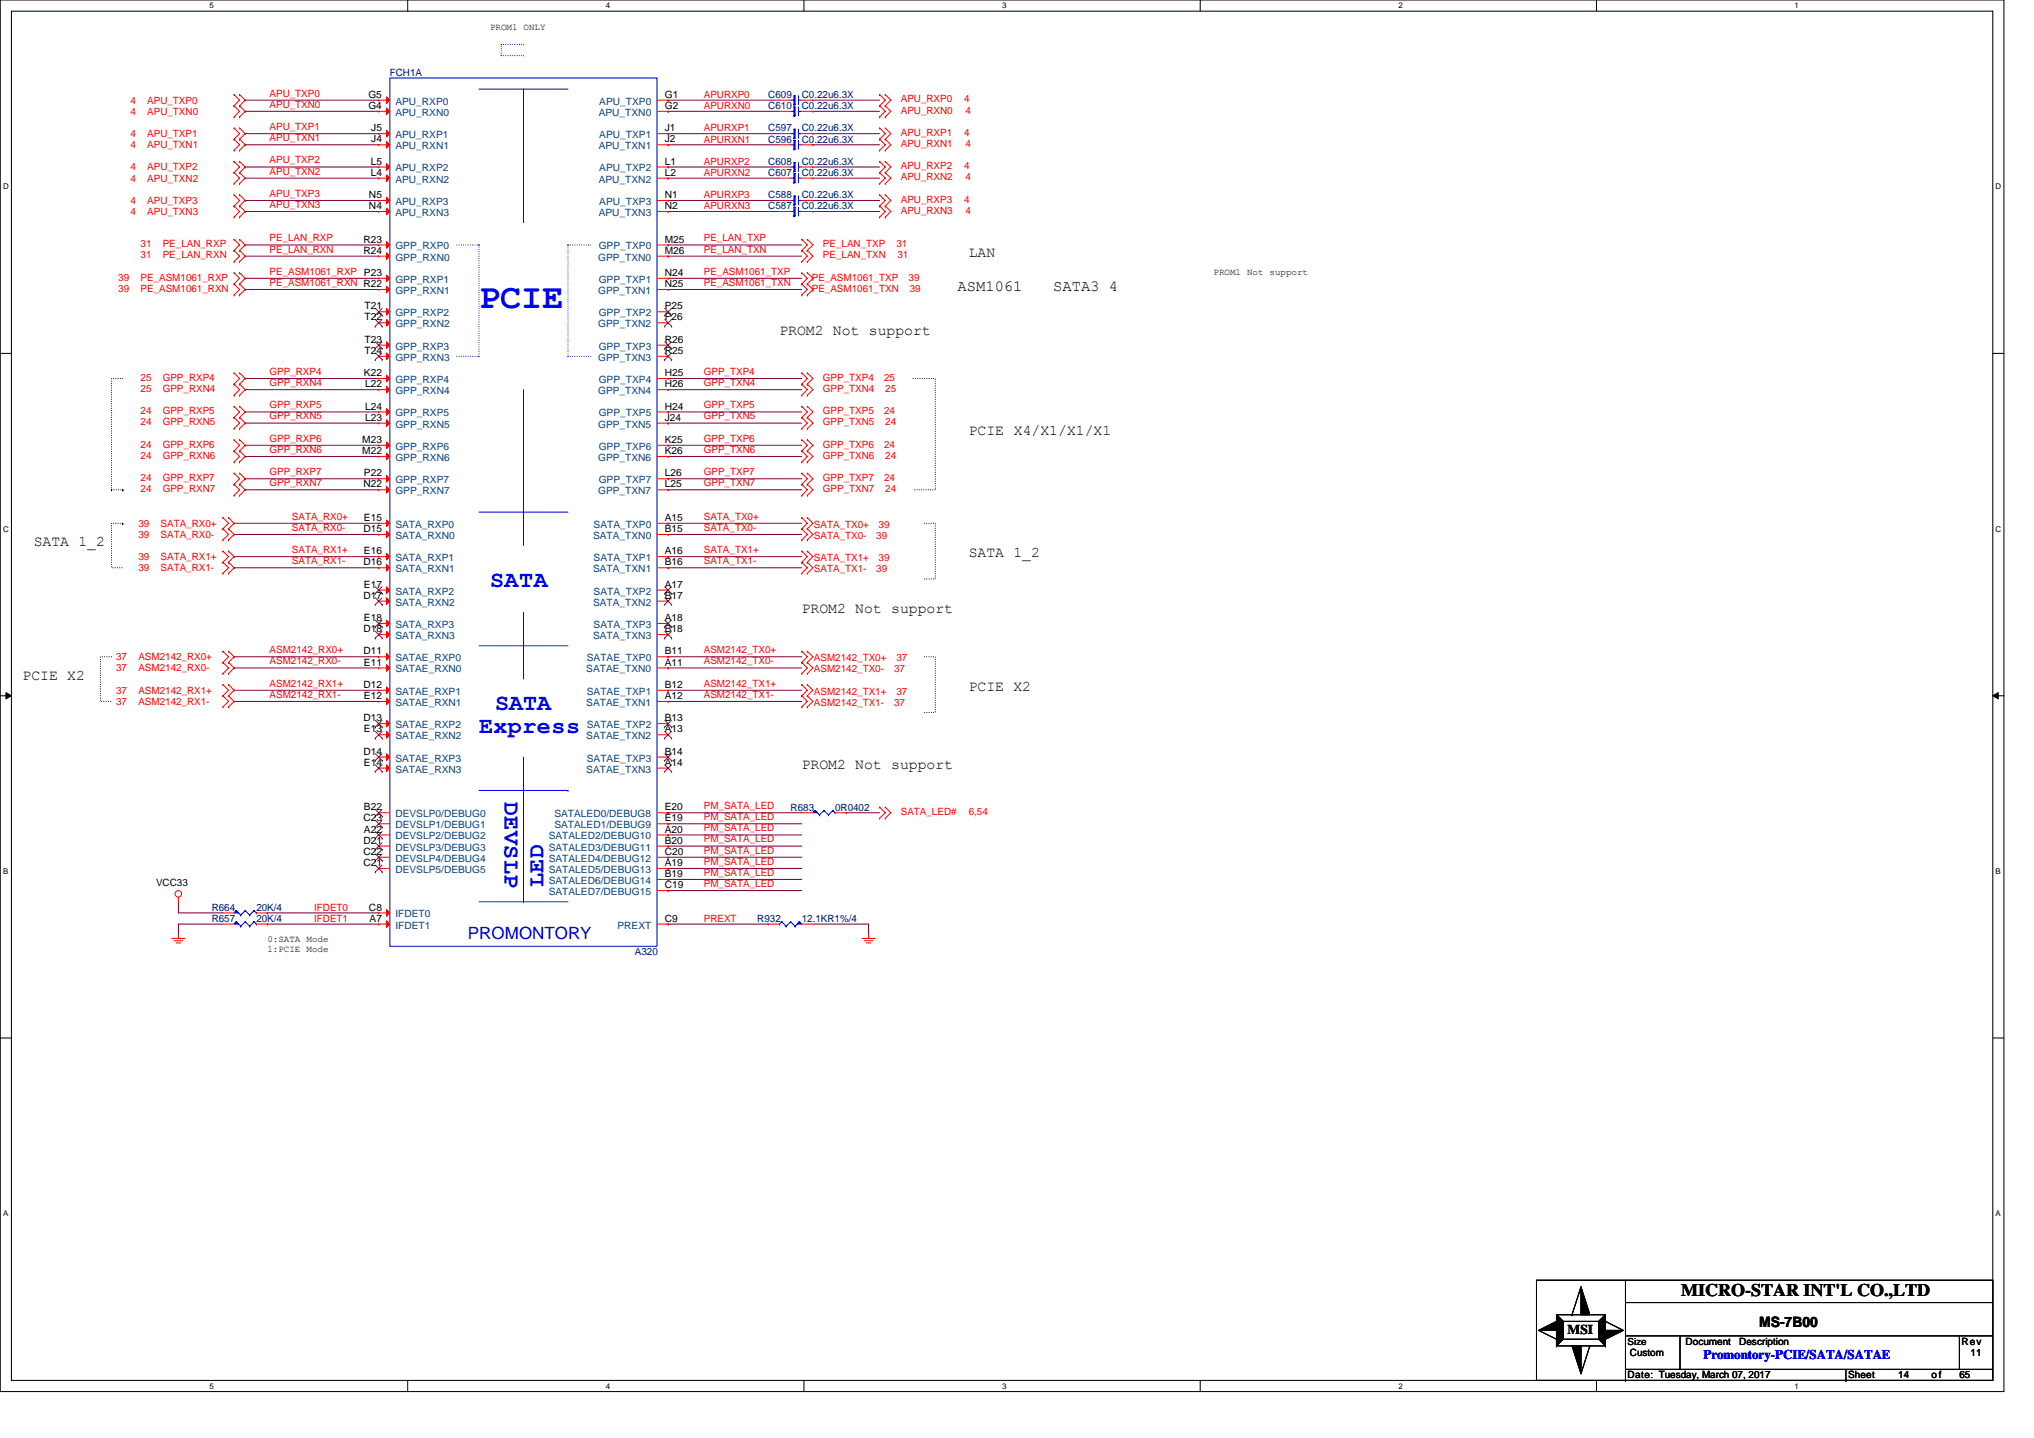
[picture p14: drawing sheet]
<svg xmlns="http://www.w3.org/2000/svg" width="297mm" height="210mm" viewBox="0 0 297 210" stroke-linecap="round" stroke-linejoin="round" font-family="sans-serif">
<defs><g id="words">
<text font-size="5.1" fill="#00f" x="70" y="45">PCIE</text>
<g font-size="3.4" fill="#00f">
<text x="71.6" y="85.7">SATA</text>
<text x="70" y="107">Express</text>
<text x="72.3" y="103.6">SATA</text>
<text x="73.7" y="117.1" transform="rotate(90 73.7 117.1)">DEVSLP</text>
<text x="79.4" y="129.6" transform="rotate(-90 79.4 129.6)">LED</text>
</g>
<text font-size="2.6" x="245.5" y="189.3">MICRO-STAR INT'L CO.,LTD</text>
<text font-size="2.5" fill="#00f" x="68.3" y="137.2">PROMONTORY</text>
<g font-size="2.3">
<text x="139.8" y="42.4">ASM1061</text>
<text x="153.8" y="42.4">SATA3 4</text>
</g>
<g font-size="2.2">
<text x="141.5" y="37.5">LAN</text>
<text x="113.8" y="48.9">PROM2 Not support</text>
<text x="141.5" y="63.5">PCIE X4/X1/X1/X1</text>
<text x="4.9" y="79.8">SATA 1_2</text>
<text x="141.5" y="81.4">SATA 1_2</text>
<text x="117.1" y="89.5">PROM2 Not support</text>
<text x="3.3" y="99.2">PCIE X2</text>
<text x="141.5" y="100.9">PCIE X2</text>
<text x="117.1" y="112.3">PROM2 Not support</text>
</g>
<text font-size="2.1" x="256.9" y="193.8">MS-7B00</text>
<text font-size="2" x="228.9" y="194.8">MSI</text>
<text font-size="1.9" fill="#00f" x="248.8" y="198.5">Promontory-PCIE/SATA/SATAE</text>
<g font-size="1.5" fill="#000080">
<text x="56.9" y="11.1">FCH1A</text>
<text x="112.2" y="14.3">C609</text>
<text x="112.2" y="15.9">C610</text>
<text x="117.1" y="14.3">C0.22u6.3X</text>
<text x="117.1" y="15.9">C0.22u6.3X</text>
<text x="112.2" y="19.2">C597</text>
<text x="112.2" y="20.8">C596</text>
<text x="117.1" y="19.2">C0.22u6.3X</text>
<text x="117.1" y="20.8">C0.22u6.3X</text>
<text x="112.2" y="25.7">C607</text>
<text x="112.2" y="24.1">C608</text>
<text x="112.2" y="29">C588</text>
<text x="117.1" y="25.7">C0.22u6.3X</text>
<text x="117.1" y="24.1">C0.22u6.3X</text>
<text x="117.1" y="29">C0.22u6.3X</text>
<text x="112.2" y="30.6">C587</text>
<text x="117.1" y="30.6">C0.22u6.3X</text>
<text x="115.5" y="118.4">R683</text>
<text x="122" y="118.4">0R0402</text>
<text x="30.9" y="133">R664</text>
<text x="30.9" y="134.6">R657</text>
<text x="37.4" y="133">20K/4</text>
<text x="37.4" y="134.6">20K/4</text>
<text x="110.6" y="134.6">R932</text>
<text x="117.1" y="134.6">12.1KR1%/4</text>
<text x="92.7" y="139.5">A320</text>
</g>
<g font-size="1.5" fill="#f00">
<text x="19.1" y="15.1">4</text>
<text x="19.1" y="16.8">4</text>
<text x="21.5" y="15.1">APU_TXP0</text>
<text x="21.5" y="16.8">APU_TXN0</text>
<text x="39.4" y="15.7">APU_TXN0</text>
<text x="39.4" y="14.1">APU_TXP0</text>
<text x="102.8" y="15.9">APURXN0</text>
<text x="102.8" y="14.3">APURXP0</text>
<text x="131.5" y="16.6">APU_RXN0</text>
<text x="131.5" y="15">APU_RXP0</text>
<text x="140.8" y="15">4</text>
<text x="141" y="16.6">4</text>
<text x="19.1" y="21.6">4</text>
<text x="19.1" y="20">4</text>
<text x="21.5" y="21.6">APU_TXN1</text>
<text x="21.5" y="20">APU_TXP1</text>
<text x="39.4" y="23.9">APU_TXP2</text>
<text x="39.4" y="19">APU_TXP1</text>
<text x="39.4" y="20.6">APU_TXN1</text>
<text x="102.8" y="19.2">APURXP1</text>
<text x="102.8" y="20.8">APURXN1</text>
<text x="131.5" y="19.9">APU_RXP1</text>
<text x="131.5" y="21.5">APU_RXN1</text>
<text x="140.8" y="19.9">4</text>
<text x="141" y="21.5">4</text>
<text x="19.1" y="24.9">4</text>
<text x="19.1" y="26.5">4</text>
<text x="19.1" y="29.8">4</text>
<text x="21.5" y="24.9">APU_TXP2</text>
<text x="21.5" y="26.5">APU_TXN2</text>
<text x="21.5" y="29.8">APU_TXP3</text>
<text x="39.4" y="25.5">APU_TXN2</text>
<text x="39.4" y="28.7">APU_TXP3</text>
<text x="102.8" y="24.1">APURXP2</text>
<text x="102.8" y="25.7">APURXN2</text>
<text x="102.8" y="29">APURXP3</text>
<text x="131.5" y="26.4">APU_RXN2</text>
<text x="131.5" y="24.7">APU_RXP2</text>
<text x="131.5" y="29.6">APU_RXP3</text>
<text x="140.8" y="24.7">4</text>
<text x="140.8" y="29.6">4</text>
<text x="141" y="26.4">4</text>
<text x="19.1" y="31.4">4</text>
<text x="21.5" y="31.4">APU_TXN3</text>
<text x="39.4" y="30.4">APU_TXN3</text>
<text x="39.4" y="35.2">PE_LAN_RXP</text>
<text x="102.8" y="30.6">APURXN3</text>
<text x="102.8" y="35.2">PE_LAN_TXP</text>
<text x="131.5" y="31.2">APU_RXN3</text>
<text x="141" y="31.2">4</text>
<text x="17.3" y="41">39</text>
<text x="20.5" y="41">PE_ASM1061_RXP</text>
<text x="20.5" y="36.1">31</text>
<text x="20.5" y="37.7">31</text>
<text x="23.8" y="36.1">PE_LAN_RXP</text>
<text x="23.8" y="37.7">PE_LAN_RXN</text>
<text x="39.4" y="36.9">PE_LAN_RXN</text>
<text x="39.4" y="40.1">PE_ASM1061_RXP P23</text>
<text x="39.4" y="41.7">PE_ASM1061_RXN R22</text>
<text x="102.8" y="36.9">PE_LAN_TXN</text>
<text x="102.8" y="41.7">PE_ASM1061_TXN</text>
<text x="102.8" y="40.1">PE_ASM1061_TXP</text>
<text x="118.6" y="41">PE_ASM1061_TXP</text>
<text x="120.2" y="37.7">PE_LAN_TXN</text>
<text x="120.2" y="36.1">PE_LAN_TXP</text>
<text x="130.9" y="36.1">31</text>
<text x="131.1" y="37.7">31</text>
<text x="132.7" y="41">39</text>
<text x="17.3" y="42.6">39</text>
<text x="20.5" y="42.6">PE_ASM1061_RXN</text>
<text x="118.6" y="42.6">PE_ASM1061_TXN</text>
<text x="132.9" y="42.6">39</text>
<text x="20.5" y="57.2">25</text>
<text x="20.5" y="55.6">25</text>
<text x="23.8" y="57.2">GPP_RXN4</text>
<text x="23.8" y="55.6">GPP_RXP4</text>
<text x="39.4" y="59.6">GPP_RXP5</text>
<text x="39.4" y="54.7">GPP_RXP4</text>
<text x="39.4" y="56.4">GPP_RXN4</text>
<text x="102.8" y="56.4">GPP_TXN4</text>
<text x="102.8" y="54.7">GPP_TXP4</text>
<text x="102.8" y="59.6">GPP_TXP5</text>
<text x="120.2" y="55.6">GPP_TXP4</text>
<text x="120.2" y="57.2">GPP_TXN4</text>
<text x="129.1" y="55.6">25</text>
<text x="129.3" y="57.2">25</text>
<text x="20.5" y="62.1">24</text>
<text x="20.5" y="60.5">24</text>
<text x="20.5" y="65.4">24</text>
<text x="23.8" y="62.1">GPP_RXN5</text>
<text x="23.8" y="60.5">GPP_RXP5</text>
<text x="23.8" y="65.4">GPP_RXP6</text>
<text x="39.4" y="61.3">GPP_RXN5</text>
<text x="39.4" y="64.5">GPP_RXP6</text>
<text x="102.8" y="61.3">GPP_TXN5</text>
<text x="102.8" y="64.5">GPP_TXP6</text>
<text x="120.2" y="60.5">GPP_TXP5</text>
<text x="120.2" y="62.1">GPP_TXN5</text>
<text x="120.2" y="65.4">GPP_TXP6</text>
<text x="129.1" y="60.5">24</text>
<text x="129.1" y="65.4">24</text>
<text x="129.3" y="62.1">24</text>
<text x="20.5" y="71.9">24</text>
<text x="20.5" y="70.3">24</text>
<text x="20.5" y="67">24</text>
<text x="23.8" y="71.9">GPP_RXN7</text>
<text x="23.8" y="70.3">GPP_RXP7</text>
<text x="23.8" y="67">GPP_RXN6</text>
<text x="39.4" y="71">GPP_RXN7</text>
<text x="39.4" y="69.4">GPP_RXP7</text>
<text x="39.4" y="66.1">GPP_RXN6</text>
<text x="102.8" y="66.1">GPP_TXN6</text>
<text x="102.8" y="71">GPP_TXN7</text>
<text x="102.8" y="69.4">GPP_TXP7</text>
<text x="120.2" y="67">GPP_TXN6</text>
<text x="120.2" y="70.3">GPP_TXP7</text>
<text x="120.2" y="71.9">GPP_TXN7</text>
<text x="129.1" y="70.3">24</text>
<text x="129.3" y="67">24</text>
<text x="129.3" y="71.9">24</text>
<text x="20.2" y="76.9">39</text>
<text x="23.4" y="76.9">SATA_RX0+</text>
<text x="42.6" y="75.9">SATA_RX0+</text>
<text x="42.6" y="77.5">SATA_RX0-</text>
<text x="102.8" y="75.9">SATA_TX0+</text>
<text x="102.8" y="77.5">SATA_TX0-</text>
<text x="118.9" y="77.1">SATA_TX0+</text>
<text x="128.3" y="77.1">39</text>
<text x="20.2" y="78.5">39</text>
<text x="20.2" y="81.8">39</text>
<text x="20.2" y="83.4">39</text>
<text x="23.4" y="78.5">SATA_RX0-</text>
<text x="23.4" y="81.8">SATA_RX1+</text>
<text x="23.4" y="83.4">SATA_RX1-</text>
<text x="42.6" y="80.8">SATA_RX1+</text>
<text x="42.6" y="82.4">SATA_RX1-</text>
<text x="102.8" y="80.8">SATA_TX1+</text>
<text x="102.8" y="82.4">SATA_TX1-</text>
<text x="118.9" y="78.7">SATA_TX0-</text>
<text x="118.9" y="81.9">SATA_TX1+</text>
<text x="118.9" y="83.6">SATA_TX1-</text>
<text x="128" y="78.7">39</text>
<text x="128" y="83.6">39</text>
<text x="128.3" y="81.9">39</text>
<text x="39.4" y="95.4">ASM2142_RX0+</text>
<text x="102.8" y="95.4">ASM2142_TX0+</text>
<text x="17" y="98">37</text>
<text x="17" y="96.4">37</text>
<text x="17" y="101.3">37</text>
<text x="20.2" y="98">ASM2142_RX0-</text>
<text x="20.2" y="96.4">ASM2142_RX0+</text>
<text x="20.2" y="101.3">ASM2142_RX1+</text>
<text x="39.4" y="97">ASM2142_RX0-</text>
<text x="39.4" y="100.3">ASM2142_RX1+</text>
<text x="39.4" y="101.9">ASM2142_RX1-</text>
<text x="102.8" y="97">ASM2142_TX0-</text>
<text x="102.8" y="101.9">ASM2142_TX1-</text>
<text x="102.8" y="100.3">ASM2142_TX1+</text>
<text x="118.9" y="96.6">ASM2142_TX0+</text>
<text x="118.9" y="98.2">ASM2142_TX0-</text>
<text x="118.9" y="101.5">ASM2142_TX1+</text>
<text x="130.6" y="98.2">37</text>
<text x="130.9" y="96.6">37</text>
<text x="130.9" y="101.5">37</text>
<text x="17" y="102.9">37</text>
<text x="20.2" y="102.9">ASM2142_RX1-</text>
<text x="118.9" y="103.1">ASM2142_TX1-</text>
<text x="130.6" y="103.1">37</text>
<text x="102.8" y="118.2">PM_SATA_LED</text>
<text x="102.8" y="119.8">PM_SATA_LED</text>
<text x="131.5" y="119">SATA_LED#</text>
<text x="141.5" y="119">6,54</text>
<text x="102.8" y="121.4">PM_SATA_LED</text>
<text x="102.8" y="123">PM_SATA_LED</text>
<text x="102.8" y="124.7">PM_SATA_LED</text>
<text x="102.8" y="126.3">PM_SATA_LED</text>
<text x="102.8" y="127.9">PM_SATA_LED</text>
<text x="102.8" y="129.5">PM_SATA_LED</text>
<text x="45.9" y="133">IFDET0</text>
<text x="45.9" y="134.6">IFDET1</text>
<text x="102.8" y="134.6">PREXT</text>
</g>
<g font-size="1.5">
<text x="53.8" y="14.3">G5</text>
<text x="53.8" y="15.9">G4</text>
<text x="97.1" y="14.3">G1</text>
<text x="97.1" y="15.9">G2</text>
<text x="54.2" y="19.2">J5</text>
<text x="54.2" y="20.8">J4</text>
<text x="97.1" y="19.2">J1</text>
<text x="97.1" y="20.8">J2</text>
<text x="53.9" y="28.9">N5</text>
<text x="54.1" y="24">L5</text>
<text x="54.1" y="25.7">L4</text>
<text x="97.1" y="24">L1</text>
<text x="97.1" y="28.9">N1</text>
<text x="97.1" y="25.7">L2</text>
<text x="53.1" y="35.4">R23</text>
<text x="53.9" y="30.5">N4</text>
<text x="97.1" y="30.5">N2</text>
<text x="97.1" y="35.4">M25</text>
<text x="53.1" y="37.1">R24</text>
<text x="97.1" y="37.1">M26</text>
<text x="97.1" y="41.9">N25</text>
<text x="97.1" y="40.3">N24</text>
<text x="53.2" y="45.2">T21</text>
<text x="53.2" y="46.8">T22</text>
<text x="97.1" y="46.8">P26</text>
<text x="97.1" y="45.2">P25</text>
<text x="53.2" y="50.1">T23</text>
<text x="53.2" y="51.7">T24</text>
<text x="97.1" y="51.7">R25</text>
<text x="97.1" y="50.1">R26</text>
<text x="53.1" y="54.9">K22</text>
<text x="53.3" y="56.6">L22</text>
<text x="53.3" y="59.8">L24</text>
<text x="97.1" y="56.6">H26</text>
<text x="97.1" y="54.9">H25</text>
<text x="97.1" y="59.8">H24</text>
<text x="52.9" y="64.7">M23</text>
<text x="53.3" y="61.4">L23</text>
<text x="97.1" y="61.4">J24</text>
<text x="97.1" y="64.7">K25</text>
<text x="52.9" y="66.3">M22</text>
<text x="53.1" y="71.2">N22</text>
<text x="53.1" y="69.6">P22</text>
<text x="97.1" y="66.3">K26</text>
<text x="97.1" y="71.2">L25</text>
<text x="97.1" y="69.6">L26</text>
<text x="53.1" y="77.7">D15</text>
<text x="53.1" y="76.1">E15</text>
<text x="97.1" y="76.1">A15</text>
<text x="97.1" y="77.7">B15</text>
<text x="53.1" y="82.6">D16</text>
<text x="53.1" y="80.9">E16</text>
<text x="97.1" y="80.9">A16</text>
<text x="97.1" y="82.6">B16</text>
<text x="53.1" y="87.4">D17</text>
<text x="53.1" y="85.8">E17</text>
<text x="97.1" y="85.8">A17</text>
<text x="97.1" y="87.4">B17</text>
<text x="53.1" y="92.3">D18</text>
<text x="53.1" y="95.6">D11</text>
<text x="53.1" y="90.7">E18</text>
<text x="97.1" y="95.6">B11</text>
<text x="97.1" y="90.7">A18</text>
<text x="97.1" y="92.3">B18</text>
<text x="53.1" y="100.5">D12</text>
<text x="53.1" y="97.2">E11</text>
<text x="97.1" y="100.5">B12</text>
<text x="97.1" y="97.2">A11</text>
<text x="53.1" y="105.3">D13</text>
<text x="53.1" y="102.1">E12</text>
<text x="53.1" y="107">E13</text>
<text x="97.1" y="105.3">B13</text>
<text x="97.1" y="102.1">A12</text>
<text x="97.1" y="107">A13</text>
<text x="53.1" y="110.2">D14</text>
<text x="53.1" y="111.8">E14</text>
<text x="97.1" y="110.2">B14</text>
<text x="97.1" y="111.8">A14</text>
<text x="53.1" y="120">C23</text>
<text x="53.1" y="118.3">B22</text>
<text x="97.1" y="118.3">E20</text>
<text x="97.1" y="120">E19</text>
<text x="53.1" y="123.2">D21</text>
<text x="53.1" y="124.8">C22</text>
<text x="53.1" y="121.6">A22</text>
<text x="97.1" y="121.6">A20</text>
<text x="97.1" y="123.2">B20</text>
<text x="97.1" y="124.8">C20</text>
<text x="22.8" y="129.4">VCC33</text>
<text x="53.1" y="126.5">C21</text>
<text x="97.1" y="126.5">A19</text>
<text x="97.1" y="128.1">B19</text>
<text x="97.1" y="129.7">C19</text>
<text x="53.9" y="133">C8</text>
<text x="54" y="134.6">A7</text>
<text x="97.1" y="134.6">C9</text>
<text x="246.2" y="196.4">Document</text>
<text x="254" y="196.4">Description</text>
<text x="286.5" y="196.4">Rev</text>
<text x="237.7" y="201.3">Date: Tuesday, March 07, 2017</text>
<text x="238" y="198">Custom</text>
<text x="269.9" y="201.3">Sheet</text>
<text x="277.2" y="201.3">14</text>
<text x="282.1" y="201.3">of</text>
<text x="286.1" y="201.3">65</text>
<text x="287.8" y="198">11</text>
</g>
<g font-size="1.5" fill="#004080">
<text x="57.7" y="15.3">APU_RXP0</text>
<text x="57.7" y="16.9">APU_RXN0</text>
<text x="87.4" y="16.9">APU_TXN0</text>
<text x="87.5" y="15.3">APU_TXP0</text>
<text x="57.7" y="20.2">APU_RXP1</text>
<text x="57.7" y="21.8">APU_RXN1</text>
<text x="87.4" y="21.8">APU_TXN1</text>
<text x="87.5" y="20.2">APU_TXP1</text>
<text x="57.7" y="25">APU_RXP2</text>
<text x="57.7" y="26.7">APU_RXN2</text>
<text x="57.7" y="29.9">APU_RXP3</text>
<text x="87.4" y="26.7">APU_TXN2</text>
<text x="87.5" y="25">APU_TXP2</text>
<text x="87.5" y="29.9">APU_TXP3</text>
<text x="57.7" y="31.5">APU_RXN3</text>
<text x="87.4" y="31.5">APU_TXN3</text>
<text x="57.7" y="36.4">GPP_RXP0</text>
<text x="57.7" y="38.1">GPP_RXN0</text>
<text x="57.7" y="41.3">GPP_RXP1</text>
<text x="87.4" y="38.1">GPP_TXN0</text>
<text x="87.4" y="36.4">GPP_TXP0</text>
<text x="87.4" y="41.3">GPP_TXP1</text>
<text x="57.7" y="42.9">GPP_RXN1</text>
<text x="57.7" y="46.2">GPP_RXP2</text>
<text x="57.7" y="47.8">GPP_RXN2</text>
<text x="87.4" y="42.9">GPP_TXN1</text>
<text x="87.4" y="47.8">GPP_TXN2</text>
<text x="87.4" y="46.2">GPP_TXP2</text>
<text x="57.7" y="51.1">GPP_RXP3</text>
<text x="57.7" y="52.7">GPP_RXN3</text>
<text x="87.4" y="52.7">GPP_TXN3</text>
<text x="87.4" y="51.1">GPP_TXP3</text>
<text x="57.7" y="55.9">GPP_RXP4</text>
<text x="57.7" y="57.6">GPP_RXN4</text>
<text x="87.4" y="57.6">GPP_TXN4</text>
<text x="87.4" y="55.9">GPP_TXP4</text>
<text x="57.7" y="60.8">GPP_RXP5</text>
<text x="57.7" y="62.4">GPP_RXN5</text>
<text x="57.7" y="65.7">GPP_RXP6</text>
<text x="87.4" y="62.4">GPP_TXN5</text>
<text x="87.4" y="60.8">GPP_TXP5</text>
<text x="87.4" y="65.7">GPP_TXP6</text>
<text x="57.7" y="67.3">GPP_RXN6</text>
<text x="57.7" y="70.6">GPP_RXP7</text>
<text x="87.4" y="67.3">GPP_TXN6</text>
<text x="87.4" y="70.6">GPP_TXP7</text>
<text x="57.7" y="72.2">GPP_RXN7</text>
<text x="57.7" y="77.1">SATA_RXP0</text>
<text x="86.7" y="77.1">SATA_TXP0</text>
<text x="87.4" y="72.2">GPP_TXN7</text>
<text x="57.7" y="78.7">SATA_RXN0</text>
<text x="57.7" y="81.9">SATA_RXP1</text>
<text x="57.7" y="83.6">SATA_RXN1</text>
<text x="86.6" y="78.7">SATA_TXN0</text>
<text x="86.6" y="83.6">SATA_TXN1</text>
<text x="86.7" y="81.9">SATA_TXP1</text>
<text x="57.7" y="86.8">SATA_RXP2</text>
<text x="57.7" y="88.4">SATA_RXN2</text>
<text x="86.6" y="88.4">SATA_TXN2</text>
<text x="86.7" y="86.8">SATA_TXP2</text>
<text x="57.7" y="91.7">SATA_RXP3</text>
<text x="57.7" y="93.3">SATA_RXN3</text>
<text x="86.6" y="93.3">SATA_TXN3</text>
<text x="86.7" y="91.7">SATA_TXP3</text>
<text x="57.7" y="96.6">SATAE_RXP0</text>
<text x="57.7" y="98.2">SATAE_RXN0</text>
<text x="57.7" y="101.5">SATAE_RXP1</text>
<text x="85.6" y="98.2">SATAE_TXN0</text>
<text x="85.7" y="96.6">SATAE_TXP0</text>
<text x="85.7" y="101.5">SATAE_TXP1</text>
<text x="57.7" y="103.1">SATAE_RXN1</text>
<text x="57.7" y="106.3">SATAE_RXP2</text>
<text x="57.7" y="108">SATAE_RXN2</text>
<text x="85.6" y="103.1">SATAE_TXN1</text>
<text x="85.6" y="108">SATAE_TXN2</text>
<text x="85.7" y="106.3">SATAE_TXP2</text>
<text x="57.7" y="111.2">SATAE_RXP3</text>
<text x="57.7" y="112.8">SATAE_RXN3</text>
<text x="85.6" y="112.8">SATAE_TXN3</text>
<text x="85.7" y="111.2">SATAE_TXP3</text>
<text x="57.7" y="119.3">DEVSLP0/DEBUG0</text>
<text x="81" y="119.3">SATALED0/DEBUG8</text>
<text x="57.7" y="120.9">DEVSLP1/DEBUG1</text>
<text x="57.7" y="122.6">DEVSLP2/DEBUG2</text>
<text x="57.7" y="124.2">DEVSLP3/DEBUG3</text>
<text x="57.7" y="125.8">DEVSLP4/DEBUG4</text>
<text x="80.1" y="122.6">SATALED2/DEBUG10</text>
<text x="80.1" y="124.2">SATALED3/DEBUG11</text>
<text x="80.1" y="125.8">SATALED4/DEBUG12</text>
<text x="81" y="120.9">SATALED1/DEBUG9</text>
<text x="57.7" y="127.5">DEVSLP5/DEBUG5</text>
<text x="80.1" y="127.5">SATALED5/DEBUG13</text>
<text x="80.1" y="129.1">SATALED6/DEBUG14</text>
<text x="80.1" y="130.7">SATALED7/DEBUG15</text>
<text x="57.7" y="134">IFDET0</text>
<text x="57.7" y="135.6">IFDET1</text>
<text x="90.2" y="135.6">PREXT</text>
</g>
<g font-size="1.4">
<text x="71.6" y="4.3">PROM1 ONLY</text>
<text x="177.2" y="40.1">PROM1 Not support</text>
<text x="39" y="137.6">0:SATA Mode</text>
<text x="39" y="139">1:PCIE Mode</text>
<text x="237.7" y="196.3">Size</text>
</g>
<g font-size="1.2">
<text x="30.6" y="1.2">5</text>
<text x="88.5" y="1.2">4</text>
<text x="146.3" y="1.2">3</text>
<text x="204.2" y="1.2">2</text>
<text x="262.1" y="1.2">1</text>
<text x=".5" y="27.6">D</text>
<text x="291.4" y="27.6">D</text>
<text x=".5" y="77.6">C</text>
<text x="291.4" y="77.6">C</text>
<text x=".5" y="127.6">B</text>
<text x="291.4" y="127.6">B</text>
<text x=".5" y="177.6">A</text>
<text x="291.4" y="177.6">A</text>
<text x="30.6" y="202.8">5</text>
<text x="88.5" y="202.8">4</text>
<text x="146.3" y="202.8">3</text>
<text x="204.2" y="202.8">2</text>
<text x="262.1" y="202.8">1</text>
</g>
</g></defs>
<path d="M0 0h292.6v203.2h-292.6zM1.7 1.6h289.3v200h-289.3z" fill="none" stroke="#000" stroke-width=".15"/>
<g fill="#fff">
<path d="M30.6 .2h.6v1.3h-.6z"/>
<path d="M30.6 201.8h.6v1.3h-.6z"/>
</g>
<path d="M59.5 0v1.6M59.5 201.6v1.6" fill="none" stroke="#000" stroke-width=".15"/>
<g fill="#fff">
<path d="M88.5 .2h.6v1.3h-.6z"/>
<path d="M88.5 201.8h.6v1.3h-.6z"/>
</g>
<path d="M117.4 0v1.6M117.4 201.6v1.6" fill="none" stroke="#000" stroke-width=".15"/>
<g fill="#fff">
<path d="M146.3 .2h.7v1.3h-.7z"/>
<path d="M146.3 201.8h.7v1.3h-.7z"/>
</g>
<path d="M175.3 0v1.6M175.3 201.6v1.6" fill="none" stroke="#000" stroke-width=".15"/>
<g fill="#fff">
<path d="M204.2 .2h.6v1.3h-.6z"/>
<path d="M204.2 201.8h.6v1.3h-.6z"/>
</g>
<path d="M233.1 0v1.6M233.1 201.6v1.6" fill="none" stroke="#000" stroke-width=".15"/>
<g fill="#fff">
<path d="M262.1 .2h.6v1.3h-.6z"/>
<path d="M262.1 201.8h.6v1.3h-.6z"/>
<path d="M.5 26.6h.8v1.3h-.8z"/>
<path d="M291.4 26.6h.9v1.3h-.9z"/>
<path d="M.5 76.6h.8v1.3h-.8z"/>
<path d="M291.4 76.6h.9v1.3h-.9z"/>
</g>
<path d="M0 51.6h1.7M291 51.6h1.6" fill="none" stroke="#000" stroke-width=".15"/>
<g fill="#fff">
<path d="M.5 126.6h.7v1.3h-.7z"/>
<path d="M291.4 126.6h.8v1.3h-.8z"/>
</g>
<path d="M0 101.6h1.7M291 101.6h1.6" fill="none" stroke="#000" stroke-width=".15"/>
<path d="M.9 101.1l.8 .5-.8 .4zM291 101.6l.8-.5v.9z" fill="#000" stroke="#000" stroke-width=".15"/>
<g fill="#fff">
<path d="M.5 176.6h.7v1.2h-.7z"/>
<path d="M291.4 176.6h.8v1.2h-.8z"/>
</g>
<g fill="none" stroke="#000" stroke-width=".15">
<path d="M16.3 71.5h.1M17.9 71.5h.1M17.9 76.4h.1M0 151.6h1.7M291 151.6h1.6M224.4 186.9h66.6v14.7h-66.6zM224.7 194.3l2.6 1.3M227.3 192h7.2v4.5h-7.2zM227.3 195.6h.1M227.3 196.5h.1M227.3 192l1 1M228.3 195.6l-1 .9"/>
<path d="M228.3 193h.1M228.3 193h5.2v2.6h-5.2zM229.6 192h.1M230.9 187.9l-1.3 4.1M232.2 196.5h.1M232.2 196.5l-1.3 4.1M233.5 195.6l1 .9M234.5 192h.1M234.5 193h.1M234.5 192l-1 1M234.5 193l2.6 1.3M234.5 196.5h.1"/>
<path d="M237.4 190.2h53.6M237.4 195.1h53.6M237.4 186.9v14.7M237.4 200h53.6M245.3 195.1v4.9M269.6 200v1.6M286.1 195.1v4.9M237.4 201.6h.1M269.6 201.6h.1"/>
</g>
<g fill="none" stroke="#00f" stroke-width=".15" stroke-dasharray="0 .3">
<path d="M73.2 8.1h3.3M73.2 8.1v-1.6M73.2 6.5h.1M73.2 6.5h3.3M76.5 8.1h.1M76.5 6.5h.1M66.7 35.8h3.3M70 35.8h.1M82.9 35.8h.1M82.9 35.8h3.3M86.2 35.8h.1M66.7 52h3.3"/>
<path d="M70 52v-16.2M70 52h.1M82.9 52v-16.2M82.9 52h3.3M86.2 52h.1"/>
</g>
<path d="M17.9 55.3h-1.6v16.2M133.3 55.3h3.3v16.2M16.3 71.5h1.6M17.9 76.4h-1.6v6.5h1.6M135 76.4h1.6v8.1h-1.6M136.6 71.5h-3.3M16.3 95.9h-1.6v6.5h1.6M135 95.9h1.6v8.1h-1.6" fill="none" stroke="#000" stroke-width=".15" stroke-dasharray="0 .3"/>
<g fill="none" stroke="#800040" stroke-width=".15">
<path d="M35.8 19.5h.1M35.8 16.3h.1M35.8 14.6h.1M35.8 19.5h19.5M35.8 16.3h19.5M35.8 14.6h19.5M97.6 16.3h.1M97.6 14.6h.1M97.6 16.3h16.2M97.6 14.6h16.2M97.6 19.5h.1M97.6 19.5h16.2"/>
<path d="M118.7 16.3h9.8M118.7 14.6h9.8M118.7 19.5h9.8M35.8 26h.1M35.8 24.4h.1M35.8 30.9h.1M35.8 29.3h.1M35.8 21.1h.1M35.8 35.8h.1M35.8 37.4h.1M35.8 26h19.5M35.8 24.4h19.5"/>
<path d="M35.8 30.9h19.5M35.8 29.3h19.5M35.8 21.1h19.5M35.8 35.8h19.5M35.8 37.4h19.5M97.6 21.1h.1M97.6 26h.1M97.6 30.9h.1M97.6 26h16.2M97.6 30.9h16.2M97.6 21.1h16.2M97.6 37.4h.1"/>
<path d="M97.6 37.4h19.5M97.6 24.4h.1M97.6 29.3h.1M97.6 24.4h16.2M97.6 29.3h16.2M97.6 35.8h.1M97.6 35.8h19.5M118.7 21.1h9.8M118.7 24.4h9.8M118.7 26h9.8M118.7 29.3h9.8M118.7 30.9h9.8"/>
<path d="M35.8 55.3h.1M35.8 56.9h.1M35.8 40.6h.1M35.8 42.3h.1M35.8 56.9h19.5M35.8 55.3h19.5M35.8 40.6h19.5M35.8 42.3h19.5M97.6 56.9h.1M97.6 55.3h.1M97.6 42.3h.1M97.6 40.6h.1"/>
<path d="M97.6 56.9h19.5M97.6 55.3h19.5M97.6 40.6h19.5M97.6 42.3h19.5M34.2 78h.1M34.2 78h21.1M34.2 76.4h.1M34.2 76.4h21.1M35.8 71.5h.1M35.8 69.9h.1M35.8 61.8h.1M35.8 60.2h.1"/>
<path d="M35.8 66.7h.1M35.8 65h.1M35.8 71.5h19.5M35.8 69.9h19.5M35.8 61.8h19.5M35.8 60.2h19.5M35.8 66.7h19.5M35.8 65h19.5M97.6 76.4h.1M97.6 78h.1M97.6 61.8h.1M97.6 60.2h.1"/>
<path d="M97.6 66.7h.1M97.6 65h.1M97.6 71.5h.1M97.6 69.9h.1M97.6 76.4h19.5M97.6 78h19.5M97.6 71.5h19.5M97.6 69.9h19.5M97.6 61.8h19.5M97.6 60.2h19.5M97.6 66.7h19.5M97.6 65h19.5"/>
<path d="M34.2 81.3h.1M34.2 82.9h.1M34.2 95.9h.1M34.2 97.5h.1M34.2 81.3h21.1M34.2 82.9h21.1M34.2 95.9h21.1M34.2 97.5h21.1M97.6 81.3h.1M97.6 82.9h.1M97.6 97.5h.1M97.6 95.9h.1"/>
<path d="M97.6 81.3h19.5M97.6 82.9h19.5M97.6 95.9h19.5M97.6 97.5h19.5M34.2 100.8h.1M34.2 102.4h.1M34.2 100.8h21.1M34.2 102.4h21.1M97.6 118.7h.1M97.6 102.4h.1M97.6 100.8h.1M97.6 118.7h19.5"/>
<path d="M97.6 100.8h19.5M97.6 102.4h19.5M123.6 118.7h4.9M26.1 131.7v1.6h6.5M32.6 134.9h-6.5v1.6M39 134.9h.1M39 134.9h16.3M39 133.3h.1M39 133.3h16.3M97.6 134.9h.1M97.6 134.9h14.6M97.6 121.9h.1"/>
<path d="M97.6 126.8h.1M97.6 123.5h.1M97.6 125.2h.1M97.6 128.4h.1M97.6 130h.1M97.6 120.3h.1M97.6 121.9h19.5M97.6 126.8h19.5M97.6 123.5h19.5M97.6 125.2h19.5M97.6 128.4h19.5M97.6 130h19.5"/>
<path d="M97.6 120.3h19.5M118.7 134.9h8.1v1.6"/>
</g>
<g fill="none" stroke="#f00" stroke-width=".15">
<path d="M34.2 18.7h.1M34.2 15.5h.1M34.2 13.8h.1M34.2 17.1h.1M34.2 18.7l.8 .8-.8 .8M34.2 13.8l.8 .8-.8 .9M34.2 15.5l.8 .8-.8 .8M35 18.7h.1M35 13.8h.1M35 15.5h.1M35 17.1h.1M35 18.7l.8 .8-.8 .8"/>
<path d="M35 13.8l.8 .8-.8 .9M35 15.5l.8 .8-.8 .8M55.3 14.6h.1M55.3 16.3h.1M55.3 19.5h.1M55.3 14.6h1.6M55.3 16.3h1.6M55.3 19.5h1.6M95.9 14.6h1.7M95.9 16.3h1.7M95.9 19.5h1.7M97.6 14.6h.1"/>
<path d="M97.6 16.3h.1M97.6 19.5h.1M113.8 14.6h1.7M113.8 16.3h1.7M113.8 19.5h1.7M117.1 14.6h1.6M117.1 16.3h1.6M117.1 19.5h1.6M118.7 14.6h.1M118.7 16.3h.1M118.7 19.5h.1M128.5 17.1h.1"/>
<path d="M128.5 15.5h.1M128.5 13.8h.1M128.5 18.7h.1M128.5 15.5l.8 .8-.8 .8M128.5 13.8l.8 .8-.8 .9M128.5 18.7l.8 .8-.8 .8M129.3 17.1h.1M129.3 15.5h.1M129.3 13.8h.1M129.3 18.7h.1M129.3 15.5l.8 .8-.8 .8M129.3 13.8l.8 .8-.8 .9"/>
<path d="M129.3 18.7l.8 .8-.8 .8M34.2 25.2h.1M34.2 23.6h.1M34.2 26.8h.1M34.2 31.7h.1M34.2 30.1h.1M34.2 28.4h.1M34.2 21.9h.1M34.2 20.3h.1M34.2 34.9h.1M34.2 36.6h.1M34.2 38.2h.1"/>
<path d="M34.2 39.8h.1M34.2 23.6l.8 .8-.8 .8M34.2 25.2l.8 .8-.8 .8M34.2 30.1l.8 .8-.8 .8M34.2 28.4l.8 .9-.8 .8M34.2 20.3l.8 .8-.8 .8M34.2 34.9l.8 .9-.8 .8M34.2 36.6l.8 .8-.8 .8M34.2 39.8l.8 .8-.8 .9M35 23.6h.1M35 25.2h.1M35 26.8h.1"/>
<path d="M35 30.1h.1M35 31.7h.1M35 28.4h.1M35 20.3h.1M35 21.9h.1M35 36.6h.1M35 34.9h.1M35 38.2h.1M35 39.8h.1M35 23.6l.8 .8-.8 .8M35 25.2l.8 .8-.8 .8M35 30.1l.8 .8-.8 .8"/>
<path d="M35 28.4l.8 .9-.8 .8M35 20.3l.8 .8-.8 .8M35 34.9l.8 .9-.8 .8M35 36.6l.8 .8-.8 .8M35 39.8l.8 .8-.8 .9M55.3 21.1h.1M55.3 24.4h.1M55.3 26h.1M55.3 29.3h.1M55.3 30.9h.1M55.3 35.8h.1M55.3 37.4h.1"/>
<path d="M55.3 26h1.6M55.3 24.4h1.6M55.3 30.9h1.6M55.3 29.3h1.6M55.3 21.1h1.6M55.3 35.8h1.6M55.3 37.4h1.6M95.9 26h1.7M95.9 24.4h1.7M95.9 30.9h1.7M95.9 29.3h1.7M95.9 21.1h1.7"/>
<path d="M95.9 35.8h1.7M95.9 37.4h1.7M97.6 21.1h.1M97.6 24.4h.1M97.6 26h.1M97.6 29.3h.1M97.6 30.9h.1M97.6 35.8h.1M97.6 37.4h.1M113.8 26h1.7M113.8 24.4h1.7M113.8 30.9h1.7"/>
<path d="M113.8 29.3h1.7M113.8 21.1h1.7M117.1 26h1.6M117.1 24.4h1.6M117.1 30.9h1.6M117.1 29.3h1.6M117.1 21.1h1.6M117.1 38.2h.1M117.1 36.6h.1M117.1 34.9h.1M117.1 39.8h.1M117.1 34.9l.8 .9-.8 .8"/>
<path d="M117.1 36.6l.8 .8-.8 .8M117.1 39.8l.8 .8-.8 .9M117.9 38.2h.1M117.9 36.6h.1M117.9 34.9h.1M117.9 39.8h.1M117.9 39.8l.8 .8-.8 .9M117.9 36.6l.8 .8-.8 .8M117.9 34.9l.8 .9-.8 .8M118.7 26h.1M118.7 24.4h.1M118.7 30.9h.1"/>
<path d="M118.7 29.3h.1M118.7 21.1h.1M128.5 20.3h.1M128.5 21.9h.1M128.5 26.8h.1M128.5 25.2h.1M128.5 23.6h.1M128.5 30.1h.1M128.5 28.4h.1M128.5 31.7h.1M128.5 20.3l.8 .8-.8 .8M128.5 25.2l.8 .8-.8 .8"/>
<path d="M128.5 23.6l.8 .8-.8 .8M128.5 28.4l.8 .9-.8 .8M128.5 30.1l.8 .8-.8 .8M129.3 20.3h.1M129.3 21.9h.1M129.3 26.8h.1M129.3 25.2h.1M129.3 23.6h.1M129.3 30.1h.1M129.3 28.4h.1M129.3 31.7h.1M129.3 20.3l.8 .8-.8 .8"/>
<path d="M129.3 25.2l.8 .8-.8 .8M129.3 23.6l.8 .8-.8 .8M129.3 28.4l.8 .9-.8 .8M129.3 30.1l.8 .8-.8 .8M34.2 59.3h.1M34.2 56.1h.1M34.2 57.7h.1M34.2 54.5h.1M34.2 41.5h.1M34.2 43.1h.1M34.2 59.3l.8 .9-.8 .8M34.2 56.1l.8 .8-.8 .8"/>
<path d="M34.2 54.5l.8 .8-.8 .8M34.2 41.5l.8 .8-.8 .8M35 59.3h.1M35 57.7h.1M35 56.1h.1M35 54.5h.1M35 43.1h.1M35 41.5h.1M35 59.3l.8 .9-.8 .8M35 56.1l.8 .8-.8 .8M35 54.5l.8 .8-.8 .8M35 41.5l.8 .8-.8 .8"/>
<path d="M55.3 40.6h.1M55.3 42.3h.1M55.3 45.5h.1M55.3 47.1h.1M55.3 50.4h.1M55.3 52h.1M55.3 55.3h.1M55.3 56.9h.1M55.3 40.6h1.6M55.3 42.3h1.6M55.3 45.5h1.6M55.3 47.1h1.6"/>
<path d="M55.3 50.4h1.6M55.3 52h1.6M55.3 55.3h1.6M55.3 56.9h1.6M95.9 40.6h1.7M95.9 42.3h1.7M95.9 45.5h1.7M95.9 47.1h1.7M95.9 50.4h1.7M95.9 52h1.7M95.9 55.3h1.7M95.9 56.9h1.7"/>
<path d="M97.6 40.6h.1M97.6 42.3h.1M97.6 45.5h.1M97.6 47.1h.1M97.6 50.4h.1M97.6 52h.1M97.6 55.3h.1M97.6 56.9h.1M117.1 56.1h.1M117.1 54.5h.1M117.1 57.7h.1M117.1 59.3h.1"/>
<path d="M117.1 43.1h.1M117.1 41.5h.1M117.1 41.5l.8 .8-.8 .8M117.1 54.5l.8 .8-.8 .8M117.1 56.1l.8 .8-.8 .8M117.1 59.3l.8 .9-.8 .8M117.9 56.1h.1M117.9 54.5h.1M117.9 57.7h.1M117.9 59.3h.1M117.9 43.1h.1M117.9 41.5h.1"/>
<path d="M117.9 54.5l.8 .8-.8 .8M117.9 56.1l.8 .8-.8 .8M117.9 59.3l.8 .9-.8 .8M117.9 41.5l.8 .8-.8 .8M32.6 77.2h.1M32.6 75.6h.1M32.6 78.8h.1M32.6 75.6l.8 .8-.8 .8M32.6 77.2l.8 .8-.8 .8M33.4 75.6h.1M33.4 77.2h.1M33.4 78.8h.1"/>
<path d="M33.4 75.6l.8 .8-.8 .8M33.4 77.2l.8 .8-.8 .8M34.2 70.7h.1M34.2 72.3h.1M34.2 69.1h.1M34.2 61h.1M34.2 62.6h.1M34.2 65.8h.1M34.2 67.5h.1M34.2 64.2h.1M34.2 70.7l.8 .8-.8 .8M34.2 69.1l.8 .8-.8 .8"/>
<path d="M34.2 61l.8 .8-.8 .8M34.2 65.8l.8 .9-.8 .8M34.2 64.2l.8 .8-.8 .8M35 72.3h.1M35 70.7h.1M35 69.1h.1M35 62.6h.1M35 61h.1M35 67.5h.1M35 65.8h.1M35 64.2h.1M35 70.7l.8 .8-.8 .8"/>
<path d="M35 69.1l.8 .8-.8 .8M35 61l.8 .8-.8 .8M35 65.8l.8 .9-.8 .8M35 64.2l.8 .8-.8 .8M55.3 60.2h.1M55.3 61.8h.1M55.3 65h.1M55.3 66.7h.1M55.3 69.9h.1M55.3 71.5h.1M55.3 76.4h.1M55.3 78h.1"/>
<path d="M55.3 60.2h1.6M55.3 61.8h1.6M55.3 65h1.6M55.3 66.7h1.6M55.3 69.9h1.6M55.3 71.5h1.6M55.3 76.4h1.6M55.3 78h1.6M95.9 60.2h1.7M95.9 61.8h1.7M95.9 65h1.7M95.9 66.7h1.7"/>
<path d="M95.9 69.9h1.7M95.9 71.5h1.7M95.9 76.4h1.7M95.9 78h1.7M97.6 60.2h.1M97.6 61.8h.1M97.6 65h.1M97.6 66.7h.1M97.6 69.9h.1M97.6 71.5h.1M97.6 76.4h.1M97.6 78h.1"/>
<path d="M117.1 75.6h.1M117.1 77.2h.1M117.1 78.8h.1M117.1 61h.1M117.1 62.6h.1M117.1 65.8h.1M117.1 64.2h.1M117.1 67.5h.1M117.1 70.7h.1M117.1 69.1h.1M117.1 72.3h.1M117.1 75.6l.8 .8-.8 .8"/>
<path d="M117.1 77.2l.8 .8-.8 .8M117.1 61l.8 .8-.8 .8M117.1 64.2l.8 .8-.8 .8M117.1 65.8l.8 .9-.8 .8M117.1 69.1l.8 .8-.8 .8M117.1 70.7l.8 .8-.8 .8M117.9 75.6h.1M117.9 77.2h.1M117.9 78.8h.1M117.9 61h.1M117.9 62.6h.1M117.9 65.8h.1"/>
<path d="M117.9 64.2h.1M117.9 67.5h.1M117.9 70.7h.1M117.9 69.1h.1M117.9 72.3h.1M117.9 75.6l.8 .8-.8 .8M117.9 77.2l.8 .8-.8 .8M117.9 61l.8 .8-.8 .8M117.9 64.2l.8 .8-.8 .8M117.9 65.8l.8 .9-.8 .8M117.9 69.1l.8 .8-.8 .8M117.9 70.7l.8 .8-.8 .8"/>
<path d="M32.6 82.1h.1M32.6 80.5h.1M32.6 83.7h.1M32.6 98.4h.1M32.6 96.7h.1M32.6 95.1h.1M32.6 100h.1M32.6 80.5l.8 .8-.8 .8M32.6 82.1l.8 .8-.8 .8M32.6 96.7l.8 .8-.8 .9M32.6 95.1l.8 .8-.8 .8M32.6 100l.8 .8-.8 .8"/>
<path d="M33.4 80.5h.1M33.4 82.1h.1M33.4 83.7h.1M33.4 96.7h.1M33.4 98.4h.1M33.4 95.1h.1M33.4 100h.1M33.4 80.5l.8 .8-.8 .8M33.4 82.1l.8 .8-.8 .8M33.4 96.7l.8 .8-.8 .9M33.4 95.1l.8 .8-.8 .8M33.4 100l.8 .8-.8 .8"/>
<path d="M55.3 81.3h.1M55.3 82.9h.1M55.3 86.2h.1M55.3 87.8h.1M55.3 91h.1M55.3 92.7h.1M55.3 95.9h.1M55.3 97.5h.1M55.3 81.3h1.6M55.3 82.9h1.6M55.3 86.2h1.6M55.3 87.8h1.6"/>
<path d="M55.3 91h1.6M55.3 92.7h1.6M55.3 95.9h1.6M55.3 97.5h1.6M95.9 81.3h1.7M95.9 82.9h1.7M95.9 86.2h1.7M95.9 87.8h1.7M95.9 91h1.7M95.9 92.7h1.7M95.9 95.9h1.7M95.9 97.5h1.7"/>
<path d="M97.6 81.3h.1M97.6 82.9h.1M97.6 86.2h.1M97.6 87.8h.1M97.6 91h.1M97.6 92.7h.1M97.6 95.9h.1M97.6 97.5h.1M117.1 80.5h.1M117.1 82.1h.1M117.1 83.7h.1M117.1 95.1h.1"/>
<path d="M117.1 96.7h.1M117.1 98.4h.1M117.1 100h.1M117.1 80.5l.8 .8-.8 .8M117.1 82.1l.8 .8-.8 .8M117.1 95.1l.8 .8-.8 .8M117.1 96.7l.8 .8-.8 .9M117.1 100l.8 .8-.8 .8M117.9 80.5h.1M117.9 82.1h.1M117.9 83.7h.1M117.9 95.1h.1"/>
<path d="M117.9 96.7h.1M117.9 98.4h.1M117.9 100h.1M117.9 80.5l.8 .8-.8 .8M117.9 82.1l.8 .8-.8 .8M117.9 95.1l.8 .8-.8 .8M117.9 96.7l.8 .8-.8 .9M117.9 100l.8 .8-.8 .8M32.6 103.2h.1M32.6 101.6h.1M32.6 101.6l.8 .8-.8 .8M33.4 101.6h.1"/>
<path d="M33.4 103.2h.1M33.4 101.6l.8 .8-.8 .8M55.3 100.8h.1M55.3 102.4h.1M55.3 105.7h.1M55.3 107.3h.1M55.3 110.6h.1M55.3 112.2h.1M55.3 118.7h.1M55.3 118.7h1.6M55.3 100.8h1.6M55.3 102.4h1.6"/>
<path d="M55.3 105.7h1.6M55.3 107.3h1.6M55.3 110.6h1.6M55.3 112.2h1.6M95.9 118.7h1.7M95.9 100.8h1.7M95.9 102.4h1.7M95.9 105.7h1.7M95.9 107.3h1.7M95.9 110.6h1.7M95.9 112.2h1.7M97.6 100.8h.1"/>
<path d="M97.6 102.4h.1M97.6 105.7h.1M97.6 107.3h.1M97.6 110.6h.1M97.6 112.2h.1M97.6 118.7h.1M117.1 101.6h.1M117.1 103.2h.1M117.1 118.7h1.6M117.1 101.6l.8 .8-.8 .8M117.9 101.6h.1M117.9 103.2h.1"/>
<path d="M117.9 101.6l.8 .8-.8 .8M122 118.7h1.6M123.6 118.7h.1M128.5 119.5h.1M128.5 117.9h.1M128.5 117.9l.8 .8-.8 .8M129.3 119.5h.1M129.3 117.9h.1M129.3 117.9l.8 .8-.8 .8M25.1 137h1.9M25.4 137.4h1.3M25.7 137.7h.7"/>
<path d="M26.1 136.5v.5M26.1 131.7h.1M26.1 131v.7M32.6 133.3h1.6M32.6 134.9h1.6M37.4 133.3h1.6M37.4 134.9h1.6M39 133.3h.1M39 134.9h.1M55.3 120.3h.1M55.3 121.9h.1M55.3 123.5h.1"/>
<path d="M55.3 125.2h.1M55.3 126.8h.1M55.3 133.3h.1M55.3 134.9h.1M55.3 133.3h1.6M55.3 134.9h1.6M55.3 120.3h1.6M55.3 121.9h1.6M55.3 123.5h1.6M55.3 125.2h1.6M55.3 126.8h1.6M95.9 134.9h1.7"/>
<path d="M95.9 120.3h1.7M95.9 121.9h1.7M95.9 123.5h1.7M95.9 125.2h1.7M95.9 126.8h1.7M95.9 128.4h1.7M95.9 130h1.7M97.6 134.9h.1M97.6 120.3h.1M97.6 121.9h.1M97.6 123.5h.1M97.6 125.2h.1"/>
<path d="M97.6 126.8h.1M97.6 128.4h.1M97.6 130h.1M112.2 134.9h.1M112.2 134.9h1.6M117.1 134.9h1.6M125.9 137h1.9M126.2 137.4h1.3M126.5 137.7h.7M126.8 136.5v.5"/>
<circle cx="26" cy="130.5" r=".48"/>
</g>
<g fill="#000" stroke="#000" stroke-width=".15">
<path d="M224.7 194.3l2.6-1.3v1.3zM230.9 187.9l1.3 4.1h-1.3zM234.5 194.3h2.6l-2.6 1.3zM229.6 196.5h1.3v4.1z"/>
<path d="M227.3 192l1 1v2.6l-1 .9z" fill-rule="evenodd"/>
<path d="M227.3 192l1 1v2.6l-1 .9z" fill-rule="evenodd"/>
<path d="M227.3 192l1 1v2.6l-1 .9z" fill-rule="evenodd"/>
<path d="M234.5 192v4.5l-1-.9v-2.6z" fill-rule="evenodd"/>
<path d="M234.5 192v4.5l-1-.9v-2.6z" fill-rule="evenodd"/>
<path d="M234.5 192v4.5l-1-.9v-2.6z" fill-rule="evenodd"/>
</g>
<g fill="none" stroke="#00f" stroke-width=".15">
<path d="M56.9 11.4h39v126.8h-39zM70 13h12.9M76.5 13v19.5M115.5 14.6h.4M115.5 16.3h.4M115.5 19.5h.4M115.9 14h.2v1.3h-.2zM115.9 15.3h.1M115.9 15.6h.2v1.3h-.2zM115.9 16.9h.1M115.9 18.9h.2v1.3h-.2zM116.6 14v1.3"/>
<path d="M116.6 14.6h.5M116.6 15.6v1.3M116.6 16.3h.5M116.6 18.9v1.3M116.6 19.5h.5M115.5 26h.4M115.5 24.4h.4M115.5 30.9h.4M115.5 29.3h.4M115.5 21.1h.4M115.9 25.4h.2v1.3h-.2zM115.9 26.7h.1"/>
<path d="M115.9 23.7h.2v1.3h-.2zM115.9 25h.1M115.9 30.2h.2v1.3h-.2zM115.9 31.5h.1M115.9 28.6h.2v1.3h-.2zM115.9 29.9h.1M115.9 20.2h.1M115.9 20.5h.2v1.3h-.2zM115.9 21.8h.1M116.6 25.4v1.3M116.6 26h.5M116.6 23.7v1.3"/>
<path d="M116.6 24.4h.5M116.6 30.2v1.3M116.6 30.9h.5M116.6 28.6v1.3M116.6 29.3h.5M116.6 20.5v1.3M116.6 21.1h.5M76.5 56.9v22.8M70 74.8h12.9M70 94.3h12.9M76.5 89.4v9.8M70 115.4h12.9"/>
<path d="M76.5 110.6v21.1M82.9 115.4h.1M119 118.3h.1M119 118.3l-.3 .4M119 118.3l.7 .7M119.7 119h.1M120.3 118.3h.1M120.3 118.3l-.6 .7M120.3 118.3l.7 .7M121 119h.1M121.6 118.3h.1M121.6 118.3l-.6 .7"/>
<path d="M121.6 118.3l.4 .4M122 118.7h.1M34.5 133h.1M34.5 134.6h.1M34.5 133l-.3 .3M34.5 133l.7 .6M34.5 134.6l-.3 .3M34.5 134.6l.7 .7M35.2 133.6h.1M35.2 135.3h.1M35.8 133h.1M35.8 134.6h.1"/>
<path d="M35.8 133l-.6 .6M35.8 133l.7 .6M35.8 134.6l-.6 .7M35.8 134.6l.7 .7M36.5 133.6h.1M36.5 135.3h.1M37.1 133h.1M37.1 134.6h.1M37.1 133l-.6 .6M37.1 133l.3 .3M37.1 134.6l-.6 .7M37.1 134.6l.3 .3"/>
<path d="M37.4 133.3h.1M37.4 134.9h.1M70 131.7h12.9M76.5 131.7h.1M113.8 134.9h.1M114.2 134.6h.1M114.2 134.6l.6 .7M114.2 134.6l-.4 .3M114.8 135.3h.1M115.5 134.6h.1M115.5 134.6l.6 .7M115.5 134.6l-.7 .7"/>
<path d="M116.1 135.3h.1M116.8 134.6h.1M116.8 134.6l.3 .3M116.8 134.6l-.7 .7"/>
</g>
<g fill="#00f" stroke="#00f" stroke-width=".15">
<path d="M34.5 133l.3 .3h-.6l.3-.3 .3 .3z" fill-rule="evenodd"/>
<path d="M34.5 134.6l.3 .3h-.6l.3-.3 .3 .3z" fill-rule="evenodd"/>
<path d="M116.8 134.6l.3 .3h-.7z" fill-rule="evenodd"/>
<path d="M119 118.3l.4 .4h-.7l.3-.4 .4 .4z" fill-rule="evenodd"/>
</g>
<g fill="#f00" stroke="#f00" stroke-width=".15">
<path d="M56.4 14.1l.5 .5-.5 .5z"/>
<path d="M56.4 15.8l.5 .5-.5 .4z"/>
<path d="M56.4 19l.5 .5-.5 .5z"/>
<path d="M56.4 20.7l.5 .4-.5 .5z"/>
<path d="M56.4 23.9l.5 .5-.5 .5z"/>
<path d="M56.4 25.5l.5 .5-.5 .5z"/>
<path d="M56.4 28.8l.5 .5-.5 .5z"/>
<path d="M56.4 30.4l.5 .5-.5 .5z"/>
<path d="M56.4 35.3l.5 .5-.5 .5z"/>
<path d="M56.4 36.9l.5 .5-.5 .5z"/>
<path d="M56.4 40.2l.5 .4-.5 .5z"/>
<path d="M56.4 41.8l.5 .5-.5 .5z"/>
<path d="M56.4 45l.5 .5-.5 .5z"/>
<path d="M56.4 46.7l.5 .4-.5 .5z"/>
<path d="M56.4 49.9l.5 .5-.5 .5z"/>
<path d="M56.4 51.5l.5 .5-.5 .5z"/>
<path d="M56.4 54.8l.5 .5-.5 .5z"/>
<path d="M56.4 56.4l.5 .5-.5 .5z"/>
<path d="M56.4 59.7l.5 .5-.5 .4z"/>
<path d="M56.4 61.3l.5 .5-.5 .5z"/>
<path d="M56.4 64.5l.5 .5-.5 .5z"/>
<path d="M56.4 66.2l.5 .5-.5 .4z"/>
<path d="M56.4 69.4l.5 .5-.5 .5z"/>
<path d="M56.4 71l.5 .5-.5 .5z"/>
<path d="M56.4 75.9l.5 .5-.5 .5z"/>
<path d="M56.4 77.6l.5 .4-.5 .5z"/>
<path d="M56.4 80.8l.5 .5-.5 .5z"/>
<path d="M56.4 82.4l.5 .5-.5 .5z"/>
<path d="M56.4 85.7l.5 .5-.5 .5z"/>
<path d="M56.4 87.3l.5 .5-.5 .5z"/>
<path d="M56.4 90.6l.5 .4-.5 .5z"/>
<path d="M56.4 92.2l.5 .5-.5 .5z"/>
<path d="M56.4 95.4l.5 .5-.5 .5z"/>
<path d="M56.4 97l.5 .5-.5 .5z"/>
<path d="M56.4 100.3l.5 .5-.5 .5z"/>
<path d="M56.4 101.9l.5 .5-.5 .5z"/>
<path d="M56.4 105.2l.5 .5-.5 .5z"/>
<path d="M56.4 106.8l.5 .5-.5 .5z"/>
<path d="M56.4 110.1l.5 .5-.5 .4z"/>
<path d="M56.4 111.7l.5 .5-.5 .4z"/>
<path d="M56.4 132.8l.5 .5-.5 .5z"/>
<path d="M56.4 134.5l.5 .4-.5 .5z"/>
</g>
<g fill="none" stroke="#804000" stroke-width=".15">
<path d="M54.8 46h.1M54.8 47.6h.1M54.8 50.9h.1M54.8 52.5h.1M54.8 45l1 1M54.8 46.7l1 .9M54.8 49.9l1 1M54.8 51.5l1 1M55.8 45l-1 1M55.8 46.7l-1 .9M55.8 49.9l-1 1M55.8 51.5l-1 1"/>
<path d="M55.8 46h.1M55.8 47.6h.1M55.8 50.9h.1M55.8 52.5h.1M97.1 46h.1M97.1 47.6h.1M97.1 50.9h.1M97.1 52.5h.1M97.1 45l1 1M97.1 46.7l1 .9M97.1 49.9l1 1M97.1 51.5l1 1"/>
<path d="M98.1 49.9l-1 1M98.1 45l-1 1M98.1 46.7l-1 .9M98.1 51.5l-1 1M98.1 46h.1M98.1 47.6h.1M98.1 50.9h.1M98.1 52.5h.1M54.8 86.7h.1M54.8 88.3h.1M54.8 91.5h.1M54.8 93.2h.1"/>
<path d="M54.8 85.7l1 1M54.8 87.3l1 1M54.8 90.6l1 .9M54.8 92.2l1 1M55.8 85.7l-1 1M55.8 87.3l-1 1M55.8 90.6l-1 .9M55.8 92.2l-1 1M55.8 86.7h.1M55.8 88.3h.1M55.8 91.5h.1M55.8 93.2h.1"/>
<path d="M97.1 86.7h.1M97.1 88.3h.1M97.1 91.5h.1M97.1 93.2h.1M97.1 85.7l1 1M97.1 87.3l1 1M97.1 90.6l1 .9M97.1 92.2l1 1M98.1 85.7l-1 1M98.1 87.3l-1 1M98.1 90.6l-1 .9M98.1 92.2l-1 1"/>
<path d="M98.1 86.7h.1M98.1 88.3h.1M98.1 91.5h.1M98.1 93.2h.1M54.8 106.2h.1M54.8 107.8h.1M54.8 111.1h.1M54.8 112.7h.1M54.8 119.2h.1M54.8 105.2l1 1M54.8 106.8l1 1M54.8 110.1l1 1"/>
<path d="M54.8 111.7l1 1M54.8 118.2l1 1M54.8 119.8l1 1M55.8 105.2l-1 1M55.8 106.8l-1 1M55.8 110.1l-1 1M55.8 111.7l-1 1M55.8 118.2l-1 1M55.8 119.8l-1 1M55.8 106.2h.1M55.8 107.8h.1M55.8 111.1h.1"/>
<path d="M55.8 112.7h.1M55.8 119.2h.1M97.1 106.2h.1M97.1 107.8h.1M97.1 111.1h.1M97.1 112.7h.1M97.1 105.2l1 1M97.1 106.8l1 1M97.1 110.1l1 1M97.1 111.7l1 1M98.1 105.2l-1 1M98.1 106.8l-1 1"/>
<path d="M98.1 110.1l-1 1M98.1 111.7l-1 1M98.1 106.2h.1M98.1 107.8h.1M98.1 111.1h.1M98.1 112.7h.1M54.8 120.8h.1M54.8 122.4h.1M54.8 124.1h.1M54.8 125.7h.1M54.8 127.3h.1M54.8 121.4l1 1"/>
<path d="M54.8 123.1l1 1M54.8 124.7l1 1M54.8 126.3l1 1M55.8 121.4l-1 1M55.8 123.1l-1 1M55.8 124.7l-1 1M55.8 126.3l-1 1M55.8 120.8h.1M55.8 122.4h.1M55.8 124.1h.1M55.8 125.7h.1M55.8 127.3h.1"/>
</g>
<use href="#words"/>
</svg>
